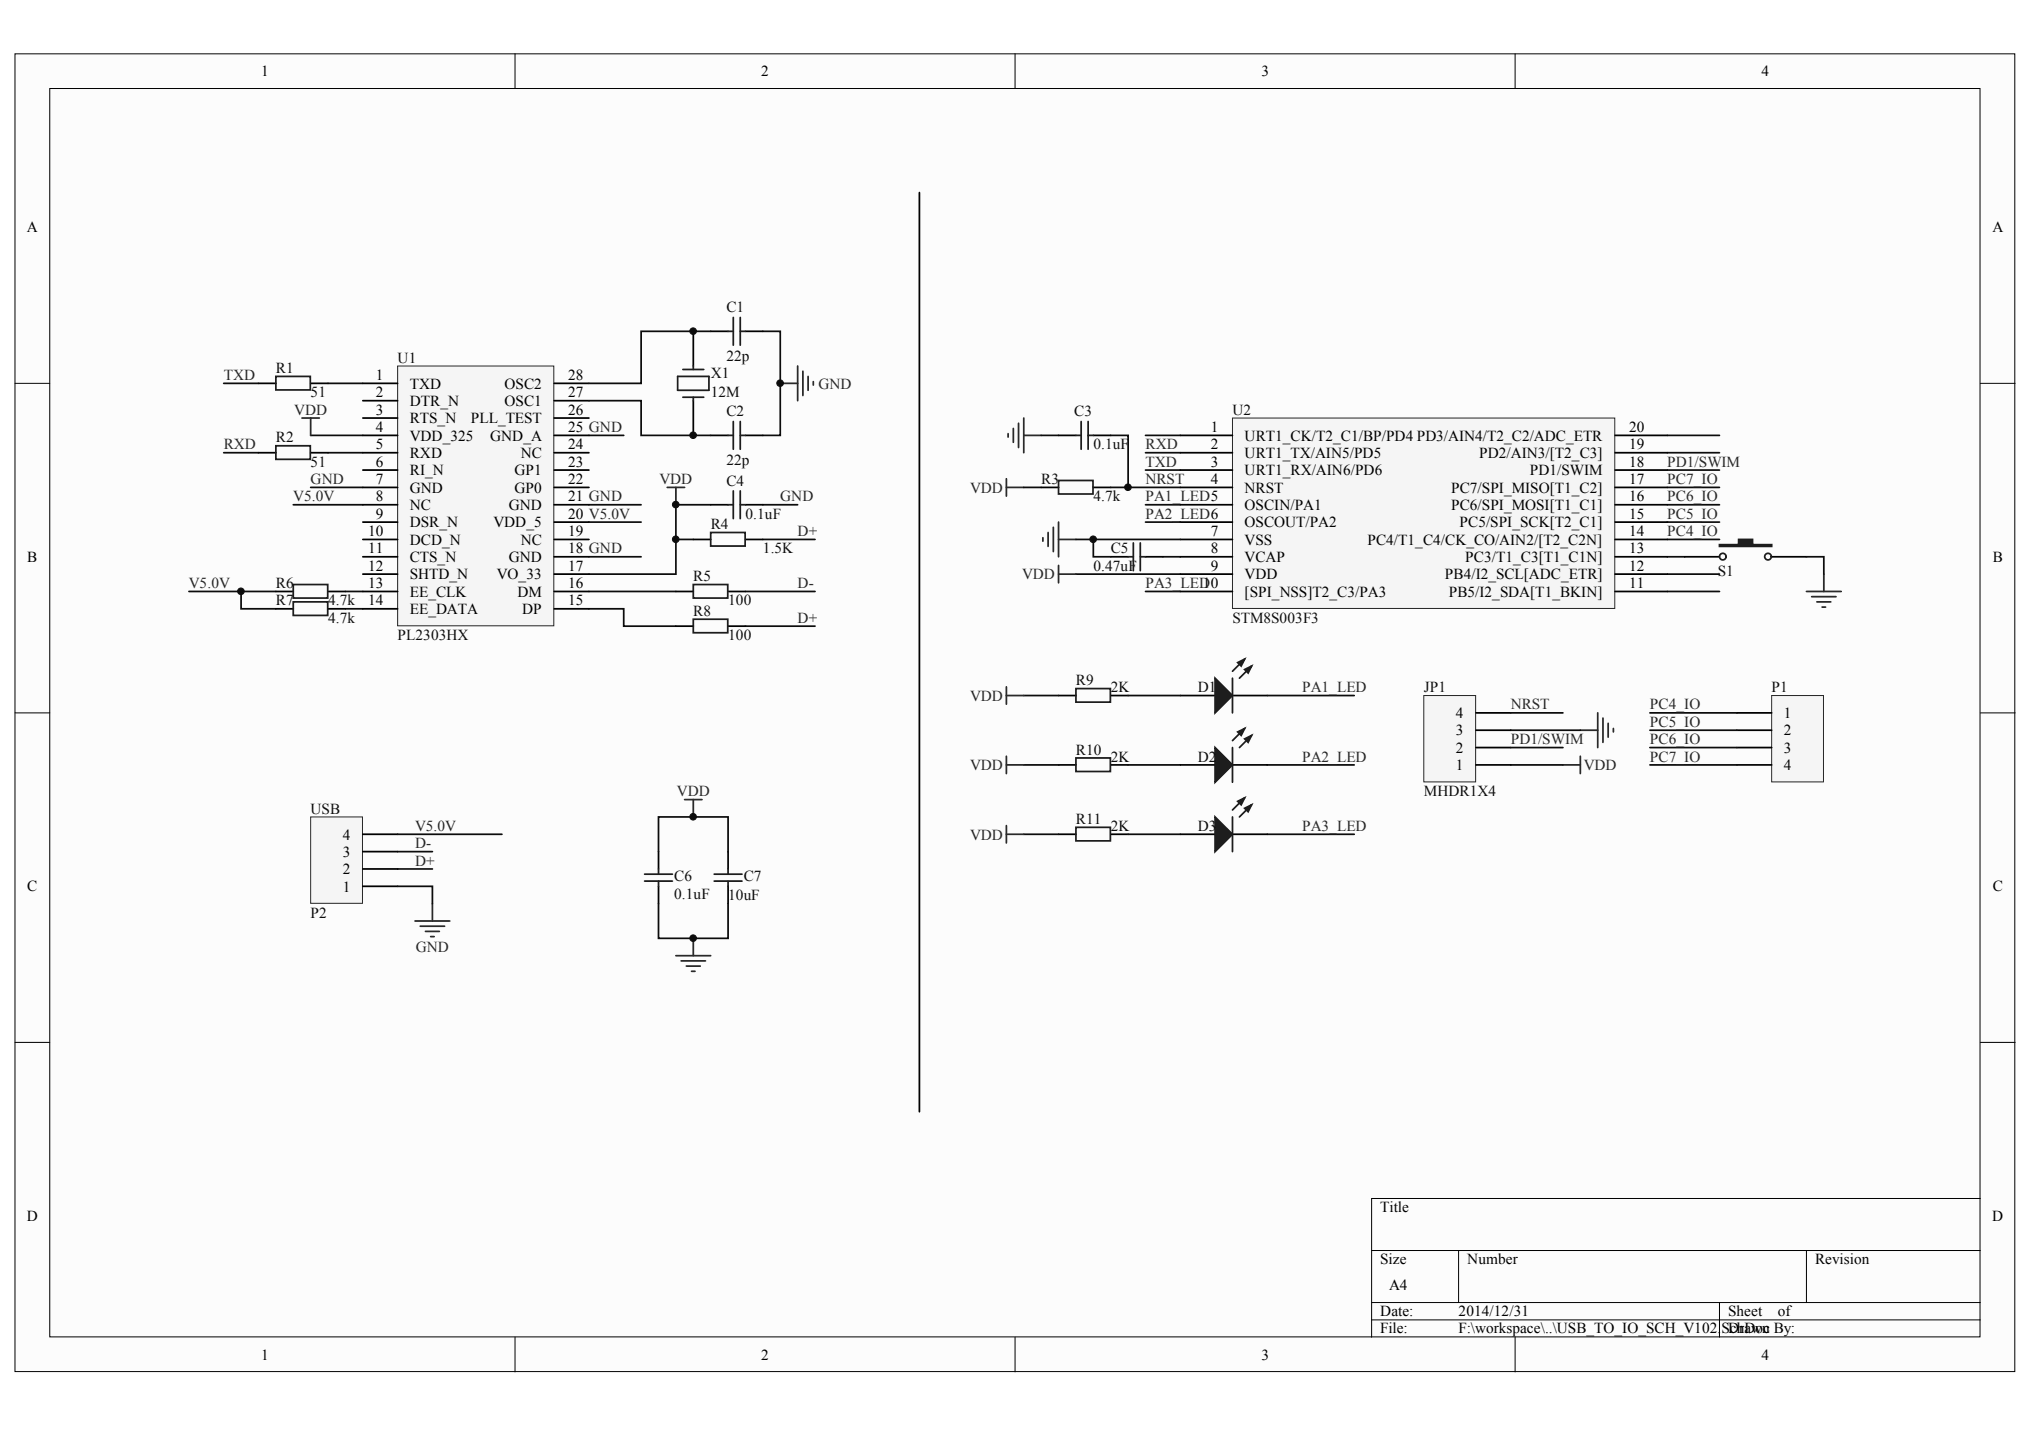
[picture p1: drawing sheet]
<svg xmlns="http://www.w3.org/2000/svg" width="287mm" height="202mm" viewBox="0 0 287 202" stroke-linecap="round" stroke-linejoin="round" font-family="sans-serif">
<defs><g id="words">
<g font-size="2.2">
<text x="36.9" y="10.8">1</text>
<text x="107.4" y="10.8">2</text>
<text x="177.9" y="10.8">3</text>
<text x="248.5" y="10.8">4</text>
<text x="3.8" y="32.8">A</text>
<text x="281.1" y="32.8">A</text>
<text x="53" y="53.6">1</text>
<text x="80.1" y="53.6">28</text>
<text x="53" y="56">2</text>
<text x="53" y="58.5">3</text>
<text x="57.8" y="54.8">TXD</text>
<text x="57.8" y="57.3">DTR_N</text>
<text x="57.8" y="59.7">RTS_N</text>
<text x="66.4" y="59.7">PLL_TEST</text>
<text x="71.2" y="57.3">OSC1</text>
<text x="71.2" y="54.8">OSC2</text>
<text x="80.1" y="58.5">26</text>
<text x="80.1" y="56">27</text>
<text x="53" y="60.9">4</text>
<text x="53" y="63.4">5</text>
<text x="53" y="65.8">6</text>
<text x="57.8" y="62.2">VDD_325</text>
<text x="57.8" y="64.6">RXD</text>
<text x="69.1" y="62.2">GND_A</text>
<text x="73.5" y="64.6">NC</text>
<text x="80.1" y="65.8">23</text>
<text x="80.1" y="63.4">24</text>
<text x="80.1" y="60.9">25 GND</text>
<text x="170.8" y="60.9">1</text>
<text x="170.8" y="63.4">2</text>
<text x="170.8" y="65.8">3</text>
<text x="175.6" y="62.2">URT1_CK/T2_C1/BP/PD4 PD3/AIN4/T2_C2/ADC_ETR</text>
<text x="175.6" y="64.6">URT1_TX/AIN5/PD5</text>
<text x="208.7" y="64.6">PD2/AIN3/[T2_C3]</text>
<text x="229.8" y="65.8">18</text>
<text x="229.8" y="63.4">19</text>
<text x="229.8" y="60.9">20</text>
<text x="53" y="68.3">7</text>
<text x="53" y="70.7">8</text>
<text x="57.8" y="67.1">RI_N</text>
<text x="57.8" y="69.5">GND</text>
<text x="57.8" y="71.9">NC</text>
<text x="71.8" y="71.9">GND</text>
<text x="72.6" y="69.5">GP0</text>
<text x="72.6" y="67.1">GP1</text>
<text x="80.1" y="70.7">21 GND</text>
<text x="80.1" y="68.3">22</text>
<text x="170.8" y="68.3">4</text>
<text x="175.6" y="67.1">URT1_RX/AIN6/PD6</text>
<text x="175.6" y="69.5">NRST</text>
<text x="175.6" y="71.9">OSCIN/PA1</text>
<text x="204.7" y="71.9">PC6/SPI_MOSI[T1_C1]</text>
<text x="204.7" y="69.5">PC7/SPI_MISO[T1_C2]</text>
<text x="215.8" y="67.1">PD1/SWIM</text>
<text x="229.8" y="70.7">16</text>
<text x="229.8" y="68.3">17</text>
<text x="51.9" y="75.6">10</text>
<text x="53" y="73.2">9</text>
<text x="57.8" y="74.4">DSR_N</text>
<text x="57.8" y="76.8">DCD_N</text>
<text x="69.6" y="74.4">VDD_5</text>
<text x="73.5" y="76.8">NC</text>
<text x="80.1" y="75.6">19</text>
<text x="80.1" y="73.2">20 V5.0V</text>
<text x="170.8" y="75.6">7</text>
<text x="175.6" y="74.4">OSCOUT/PA2</text>
<text x="175.6" y="76.8">VSS</text>
<text x="192.9" y="76.8">PC4/T1_C4/CK_CO/AIN2/[T2_C2N]</text>
<text x="205.9" y="74.4">PC5/SPI_SCK[T2_C1]</text>
<text x="229.8" y="75.6">14</text>
<text x="229.8" y="73.2">15</text>
<text x="3.9" y="79.2">B</text>
<text x="51.9" y="78.1">11</text>
<text x="51.9" y="80.5">12</text>
<text x="51.9" y="83">13</text>
<text x="57.8" y="79.3">CTS_N</text>
<text x="57.8" y="81.7">SHTD_N</text>
<text x="70.1" y="81.7">VO_33</text>
<text x="71.8" y="79.3">GND</text>
<text x="80.1" y="83">16</text>
<text x="80.1" y="80.5">17</text>
<text x="80.1" y="78.1">18 GND</text>
<text x="169.7" y="83">10</text>
<text x="170.8" y="78.1">8</text>
<text x="170.8" y="80.5">9</text>
<text x="175.6" y="79.3">VCAP</text>
<text x="175.6" y="81.7">VDD</text>
<text x="203.8" y="81.7">PB4/I2_SCL[ADC_ETR]</text>
<text x="206.7" y="79.3">PC3/T1_C3[T1_C1N]</text>
<text x="229.8" y="83">11</text>
<text x="229.8" y="80.5">12</text>
<text x="229.8" y="78.1">13</text>
<text x="281.1" y="79.2">B</text>
<text x="51.9" y="85.4">14</text>
<text x="57.8" y="84.2">EE_CLK</text>
<text x="57.8" y="86.6">EE_DATA</text>
<text x="73" y="84.2">DM</text>
<text x="73.7" y="86.6">DP</text>
<text x="80.1" y="85.4">15</text>
<text x="175.6" y="84.2">[SPI_NSS]T2_C3/PA3</text>
<text x="204.4" y="84.2">PB5/I2_SDA[T1_BKIN]</text>
<text x="205.4" y="101.3">4</text>
<text x="251.7" y="101.3">1</text>
<text x="205.4" y="106.2">2</text>
<text x="205.4" y="103.8">3</text>
<text x="251.7" y="103.8">2</text>
<text x="251.7" y="106.2">3</text>
<text x="205.4" y="108.6">1</text>
<text x="251.7" y="108.6">4</text>
<text x="48.4" y="118.4">4</text>
<text x="3.9" y="125.7">C</text>
<text x="48.4" y="125.8">1</text>
<text x="48.4" y="123.3">2</text>
<text x="48.4" y="120.9">3</text>
<text x="281.1" y="125.7">C</text>
<text x="3.8" y="172.2">D</text>
<text x="194.7" y="171">Title</text>
<text x="281.1" y="172.2">D</text>
<text x="194.7" y="178.3">Size</text>
<text x="207" y="178.3">Number</text>
<text x="256.1" y="178.3">Revision</text>
<text x="194.7" y="185.7">Date:</text>
<text x="196" y="182">A4</text>
<text x="205.8" y="185.7">2014/12/31</text>
<text x="243.8" y="185.7">Sheet</text>
<text x="250.8" y="185.7">of</text>
<text x="36.9" y="191.8">1</text>
<text x="107.4" y="191.8">2</text>
<text x="177.9" y="191.8">3</text>
<text x="194.7" y="188.1">File:</text>
<text x="205.8" y="188.1">F:\workspace\..\USB_TO_IO_SCH_V102.</text>
<text x="242.9" y="188.1">SDrawn</text>
<text x="244" y="188.1">chDoc By:</text>
<text x="248.5" y="191.8">4</text>
</g>
<g font-size="2.2" fill="#0e0e0e">
<text x="102.5" y="44.1">C1</text>
<text x="38.9" y="52.6">R1</text>
<text x="56.1" y="51.2">U1</text>
<text x="100.3" y="53.4">X1</text>
<text x="102.5" y="50.9">22p</text>
<text x="43.8" y="56">51</text>
<text x="100.3" y="56">12M</text>
<text x="102.5" y="58.7">C2</text>
<text x="151.5" y="58.7">C3</text>
<text x="173.9" y="58.5">U2</text>
<text x="38.9" y="62.4">R2</text>
<text x="43.8" y="65.8">51</text>
<text x="102.5" y="65.6">22p</text>
<text x="154.2" y="63.4">0.1uF</text>
<text x="102.5" y="68.5">C4</text>
<text x="146.9" y="68.3">R3</text>
<text x="154.2" y="70.7">4.7k</text>
<text x="100.3" y="74.6">R4</text>
<text x="105.2" y="73.2">0.1uF</text>
<text x="38.9" y="83">R6</text>
<text x="97.8" y="82">R5</text>
<text x="107.6" y="78.1">1.5K</text>
<text x="154.2" y="80.5">0.47uF</text>
<text x="156.7" y="78.1">C5</text>
<text x="242.3" y="81.2">S1</text>
<text x="38.9" y="85.4">R7</text>
<text x="46.3" y="85.4">4.7k</text>
<text x="46.3" y="87.8">4.7k</text>
<text x="97.8" y="86.9">R8</text>
<text x="102.7" y="85.4">100</text>
<text x="173.9" y="87.8">STM8S003F3</text>
<text x="56.1" y="90.3">PL2303HX</text>
<text x="102.7" y="90.3">100</text>
<text x="151.8" y="96.7">R9</text>
<text x="156.7" y="97.6">2K</text>
<text x="169" y="97.6">D1</text>
<text x="200.9" y="97.6">JP1</text>
<text x="249.9" y="97.6">P1</text>
<text x="151.8" y="106.4">R10</text>
<text x="156.7" y="107.4">2K</text>
<text x="169" y="107.4">D2</text>
<text x="200.9" y="112.3">MHDR1X4</text>
<text x="43.8" y="114.8">USB</text>
<text x="151.8" y="116.2">R11</text>
<text x="156.7" y="117.2">2K</text>
<text x="169" y="117.2">D3</text>
<text x="95.1" y="124.3">C6</text>
<text x="104.9" y="124.3">C7</text>
<text x="43.8" y="129.4">P2</text>
<text x="95.1" y="126.7">0.1uF</text>
<text x="102.7" y="127">10uF</text>
</g>
<g font-size="2.2" fill="#262626">
<text x="31.6" y="53.6">TXD</text>
<text x="41.5" y="58.5">VDD</text>
<text x="115.5" y="54.8">GND</text>
<text x="31.6" y="63.4">RXD</text>
<text x="161.6" y="65.8">TXD</text>
<text x="161.6" y="63.4">RXD</text>
<text x="235.2" y="65.8">PD1/SWIM</text>
<text x="41.4" y="70.7">V5.0V</text>
<text x="43.8" y="68.3">GND</text>
<text x="93" y="68.3">VDD</text>
<text x="110.1" y="70.7">GND</text>
<text x="136.8" y="69.5">VDD</text>
<text x="161.6" y="68.3">NRST</text>
<text x="161.6" y="70.7">PA1_LED5</text>
<text x="235.2" y="70.7">PC6_IO</text>
<text x="235.2" y="68.3">PC7_IO</text>
<text x="112.5" y="75.6">D+</text>
<text x="161.6" y="73.2">PA2_LED6</text>
<text x="235.2" y="75.6">PC4_IO</text>
<text x="235.2" y="73.2">PC5_IO</text>
<text x="26.7" y="83">V5.0V</text>
<text x="112.5" y="83">D-</text>
<text x="144.2" y="81.7">VDD</text>
<text x="161.6" y="83">PA3_LED</text>
<text x="112.5" y="87.8">D+</text>
<text x="136.8" y="98.9">VDD</text>
<text x="183.7" y="97.6">PA1_LED</text>
<text x="213.1" y="100.1">NRST</text>
<text x="232.8" y="100.1">PC4_IO</text>
<text x="183.7" y="107.4">PA2_LED</text>
<text x="213.1" y="105">PD1/SWIM</text>
<text x="232.8" y="102.5">PC5_IO</text>
<text x="232.8" y="105">PC6_IO</text>
<text x="232.8" y="107.4">PC7_IO</text>
<text x="95.5" y="112.3">VDD</text>
<text x="136.8" y="108.6">VDD</text>
<text x="223.4" y="108.6">VDD</text>
<text x="58.5" y="119.7">D-</text>
<text x="58.5" y="117.2">V5.0V</text>
<text x="136.8" y="118.4">VDD</text>
<text x="183.7" y="117.2">PA3_LED</text>
<text x="58.5" y="122.1">D+</text>
<text x="58.7" y="134.3">GND</text>
</g>
</g></defs>
<g fill="#fcfcfc" stroke="#000" stroke-width=".14">
<path d="M2.1 7.6h282.1v185.9h-282.1z"/>
<path d="M7 12.5h272.3v176.1h-272.3z"/>
</g>
<g fill="none" stroke="#000" stroke-width=".14">
<path d="M72.7 7.6v4.9M143.2 7.6v4.9M213.7 7.6v4.9M2.1 54.1h4.9M279.4 54.1h4.9M2.1 100.6h4.9M279.4 100.6h4.9M2.1 147h4.9M279.4 147h4.9M193.5 176.4h85.9M205.8 176.4v7.3M254.8 176.4v7.3"/>
<path d="M279.4 169.1h-85.9v19.5M72.7 188.6v4.9M143.2 188.6v4.9M193.5 183.7h85.9M193.5 186.2h85.9M213.7 188.6v4.9M242.6 183.7v4.9"/>
</g>
<g fill="none" stroke="#0e0e0e" stroke-width=".25">
<path d="M31.6 54.1h4.9M46.3 54.1h4.9M107.6 46.7h2.5v14.7h-2.5M31.6 63.9h4.9M41.4 71.2h9.8M43.8 68.8h7.4M43.8 61.4h7.4M46.3 63.9h4.9M83.1 73.6h7.3M83.1 71.2h7.3M83.1 78.5h7.3M83.1 61.4h4.9"/>
<path d="M97.8 76.1h-2.4v4.9h-12.3M100.3 71.2h-4.9v4.9M107.6 71.2h4.9M107.6 76.1h7.4M26.7 83.4h7.3M38.9 83.4h-4.9v2.5h4.9M48.7 83.4h2.5M48.7 85.9h2.5M83.1 85.9h4.9v2.4h7.4M83.1 83.4h12.3M105.2 83.4h9.8M105.2 88.3h9.8"/>
</g>
<path d="M110.1 54.1h2.4M112.5 51.6v4.9M113.3 52.4v3.4M114 53.1v2M114.7 53.8v.5" fill="none" stroke="#262626" stroke-width=".25"/>
<path d="M56.1 51.6h22v36.7h-22z" fill="#f5f5f5" stroke="#262626" stroke-width=".14"/>
<g fill="none" stroke="#000" stroke-width=".25">
<path d="M36.5 54.1h2.4M43.8 54.1h2.5M51.2 54.1h4.9M51.2 56.5h4.9M51.2 59h4.9M78.2 54.1h4.9M78.2 56.5h4.9M78.2 59h4.9M100.3 46.7h2.4M105.2 46.7h2.4M36.5 63.9h2.4M43.8 63.9h2.5"/>
<path d="M51.2 61.4h4.9M51.2 63.9h4.9M51.2 66.3h4.9M51.2 68.8h4.9M51.2 71.2h4.9M51.2 73.6h4.9M51.2 76.1h4.9M51.2 78.5h4.9M78.2 61.4h4.9M78.2 63.9h4.9M78.2 66.3h4.9M78.2 68.8h4.9"/>
<path d="M78.2 71.2h4.9M78.2 73.6h4.9M78.2 76.1h4.9M78.2 78.5h4.9M97.8 76.1h2.5M100.3 61.4h2.4M100.3 71.2h2.4M105.2 61.4h2.4M105.2 71.2h2.4M105.2 76.1h2.4M38.9 83.4h2.5M38.9 85.9h2.5"/>
<path d="M46.3 83.4h2.4M46.3 85.9h2.4M51.2 81h4.9M51.2 83.4h4.9M51.2 85.9h4.9M78.2 81h4.9M78.2 83.4h4.9M78.2 85.9h4.9M95.4 83.4h2.4M95.4 88.3h2.4M102.7 83.4h2.5M102.7 88.3h2.5"/>
</g>
<g fill="none" stroke="#1c1c1c" stroke-width=".25">
<path d="M38.9 53.1h4.9v1.9h-4.9zM102.7 46.7h.8M103.5 44.8v3.9M103.5 59.5v3.9M104.4 44.8v3.9M104.4 59.5v3.9M104.4 46.7h.8M38.9 62.9h4.9v1.9h-4.9zM100.3 75.1h4.8v1.9h-4.8zM102.7 61.4h.8M102.7 71.2h.8M103.5 69.2v4"/>
<path d="M104.4 69.2v4M104.4 61.4h.8M104.4 71.2h.8M41.4 82.5h4.8v1.9h-4.8zM41.4 84.9h4.8v1.9h-4.8zM97.8 82.5h4.9v1.9h-4.9zM97.8 87.3h4.9v2h-4.9z"/>
</g>
<path d="M143.7 59.7v3.4M144.4 59v4.9M142.2 61.2v.5M143 60.4v2M144.4 61.4h2.5M147.1 75.9v.4M147.9 75.1v2M148.6 74.4v3.4M149.3 73.6v4.9M149.3 79.8v2.4M149.3 76.1h2.5M149.3 81h2.5" fill="none" stroke="#262626" stroke-width=".25"/>
<g fill="none" stroke="#0e0e0e" stroke-width=".25">
<path d="M146.9 61.4h2.4M156.7 61.4h2.5v7.4h7.3M161.6 71.2h4.9M161.6 73.6h4.9M161.6 66.3h4.9M161.6 63.9h4.9M161.6 61.4h4.9M164.1 78.5h2.4M235.2 71.2h7.4M235.2 73.6h7.4M235.2 66.3h7.4M235.2 63.9h7.4"/>
<path d="M235.2 61.4h7.4M235.2 78.5h2.5M235.2 68.8h7.4M235.2 76.1h7.4M151.8 81h14.7M161.6 83.4h4.9M235.2 81h7.4M235.2 83.4h7.4"/>
</g>
<path d="M173.9 59h53.9v26.8h-53.9z" fill="#f5f5f5" stroke="#262626" stroke-width=".14"/>
<g fill="none" stroke="#000" stroke-width=".25">
<path d="M166.5 61.4h7.4M166.5 63.9h7.4M166.5 66.3h7.4M166.5 68.8h7.4M166.5 71.2h7.4M166.5 73.6h7.4M166.5 76.1h7.4M166.5 78.5h7.4M227.9 61.4h7.3M227.9 63.9h7.3M227.9 66.3h7.3M227.9 68.8h7.3"/>
<path d="M227.9 71.2h7.3M227.9 73.6h7.3M227.9 76.1h7.3M227.9 78.5h7.3M166.5 81h7.4M166.5 83.4h7.4M227.9 81h7.3M227.9 83.4h7.3"/>
</g>
<path d="M142 67.5v2.5M142 68.8h2.4M220.5 107.9h2.4M222.9 106.7v2.4M222.9 103h2.5M225.4 100.6v4.9M226.1 101.3v3.4M226.9 102v2M227.6 102.8v.5" fill="none" stroke="#262626" stroke-width=".25"/>
<path d="M213.1 103h9.8M213.1 107.9h7.4" fill="none" stroke="#0e0e0e" stroke-width=".25"/>
<path d="M200.9 98.1h7.3v12.2h-7.3z" fill="#f5f5f5" stroke="#262626" stroke-width=".14"/>
<g fill="none" stroke="#000" stroke-width=".25">
<path d="M146.9 68.8h2.4M149.3 61.4h2.5M154.2 61.4h2.5M154.2 68.8h2.5M156.7 78.5h2.5M161.6 78.5h2.5M237.7 78.5h4.9M249.9 78.5h4.9M149.3 98.1h2.5M156.7 98.1h2.5M166.5 98.1h4.9M173.9 98.1h4.9"/>
<path d="M149.3 107.9h2.5M149.3 117.7h2.5M156.7 107.9h2.5M156.7 117.7h2.5M208.2 107.9h4.9M208.2 105.5h4.9M208.2 103h4.9M208.2 100.6h4.9"/>
</g>
<g fill="none" stroke="#1c1c1c" stroke-width=".25">
<path d="M152.5 59.5v3.9M153.5 59.5v3.9M149.3 67.8h4.9v1.9h-4.9zM151.8 61.4h.7M153.5 61.4h.7M159.2 78.5h.7M159.9 76.6v3.9M160.9 76.6v3.9M160.9 78.5h.7M151.8 97.1h4.8v1.9h-4.8zM173.9 95.7v4.9M175.6 93l-1.7 1.7"/>
<path d="M176.6 94l-1.7 1.7M151.8 106.9h4.8v1.9h-4.8zM151.8 116.7h4.8v1.9h-4.8z"/>
<circle cx="243" cy="78.5" r=".47"/>
<circle cx="249.4" cy="78.5" r=".47"/>
</g>
<path d="M144.4 68.8h2.5M151.8 76.1h2.4v2.4h2.5M254.8 78.5h2.5v2.5M144.4 98.1h4.9M159.2 98.1h7.3M178.8 98.1h12.2M144.4 107.9h4.9M144.4 117.7h4.9M159.2 107.9h7.3M159.2 117.7h7.3M178.8 107.9h12.2M178.8 117.7h12.2" fill="none" stroke="#0e0e0e" stroke-width=".25"/>
<g fill="#1c1c1c" stroke="#1c1c1c" stroke-width=".25">
<path d="M171.4 95.7l2.5 2.4-2.5 2.5z"/>
<path d="M175.6 94.4l1-.4-.5 .9z"/>
<path d="M174.6 93.5l1-.5-.5 1z"/>
<path d="M242.6 76.8h2.7v-.7h1.9v.7h2.7v.3h-7.3z" fill-rule="evenodd"/>
</g>
<path d="M142 96.9v2.4M142 98.1h2.4M254.8 83.4h5M255.6 84.2h3.4M256.3 84.9h2M257.1 85.6h.4M257.3 81v2.4M142 106.7v2.4M142 116.5v2.4M142 107.9h2.4M142 117.7h2.4" fill="none" stroke="#262626" stroke-width=".25"/>
<path d="M249.9 98.1h7.4v12.2h-7.4z" fill="#f5f5f5" stroke="#262626" stroke-width=".14"/>
<path d="M245 100.6h4.9M245 103h4.9M245 105.5h4.9M245 107.9h4.9M92.9 120.1v2.5M92.9 125v2.5M102.7 120.1v2.5M102.7 125v2.5" fill="none" stroke="#000" stroke-width=".25"/>
<path d="M213.1 100.6h7.4M213.1 105.5h7.4M232.8 100.6h12.2M232.8 103h12.2M232.8 105.5h12.2M232.8 107.9h12.2M56.1 122.6h4.9M56.1 120.1h4.9" fill="none" stroke="#0e0e0e" stroke-width=".25"/>
<path d="M96.6 112.8h2.4M97.8 112.8v2.4M95.4 134.8h4.9M96.1 135.5h3.4M96.8 136.3h2M97.6 137h.5M97.8 132.4v2.4" fill="none" stroke="#262626" stroke-width=".25"/>
<path d="M90.9 123.3h4M90.9 124.3h4M92.9 122.6v.7M92.9 124.3v.7M100.8 123.3h3.9M100.8 124.3h3.9M102.7 122.6v.7M102.7 124.3v.7" fill="none" stroke="#1c1c1c" stroke-width=".25"/>
<path d="M43.8 115.2h7.3v12.2h-7.3z" fill="#f5f5f5" stroke="#262626" stroke-width=".14"/>
<path d="M129.7 27.2v129.6M97.8 46.7v4.9M97.8 56.5v4.9M51.2 117.7h4.9M166.5 117.7h4.9M166.5 107.9h4.9M173.9 117.7h4.9M173.9 107.9h4.9M51.2 125h4.9M51.2 122.6h4.9M51.2 120.1h4.9" fill="none" stroke="#000" stroke-width=".25"/>
<g fill="#1c1c1c" stroke="#1c1c1c" stroke-width=".25">
<path d="M171.4 105.5l2.5 2.4-2.5 2.4z"/>
<path d="M175.6 104.2l1-.5-.5 1z"/>
<path d="M174.6 103.3l1-.5-.5 .9z"/>
<path d="M171.4 115.2l2.5 2.5-2.5 2.4z"/>
<path d="M175.6 114l1-.5-.5 1z"/>
<path d="M174.6 113l1-.5-.5 1z"/>
</g>
<path d="M95.6 53.1h4.4v2h-4.4zM96.3 52.1h3M96.3 56h3M97.8 51.6v.5M97.8 56v.5M173.9 105.5v4.8M173.9 115.2v4.9M175.6 102.8l-1.7 1.7M175.6 112.5l-1.7 1.8M176.6 103.7l-1.7 1.8M176.6 113.5l-1.7 1.7" fill="none" stroke="#1c1c1c" stroke-width=".25"/>
<path d="M42.6 59h2.5M43.8 59v2.4M94.1 68.8h2.5M95.4 68.8v2.4M58.5 129.9h5M59.3 130.7h3.4M60 131.4h2M60.8 132.1h.4M61 127.5v2.4" fill="none" stroke="#262626" stroke-width=".25"/>
<path d="M83.1 56.5h7.3v4.9h9.9M100.3 46.7h-9.9v7.4h-7.3M154.2 76.1h12.3M156.7 68.8h2.5M56.1 117.7h14.7M56.1 125h4.9v2.5M92.9 120.1v-4.9h9.8v4.9M92.9 127.5v4.9h9.8v-4.9" fill="none" stroke="#0e0e0e" stroke-width=".25"/>
<g fill="#0e0e0e" stroke="#0e0e0e" stroke-width=".14">
<circle cx="34" cy="83.4" r=".47"/>
<circle cx="95.3" cy="76.1" r=".47"/>
<circle cx="95.3" cy="71.2" r=".47"/>
<circle cx="97.8" cy="132.3" r=".47"/>
<circle cx="97.8" cy="115.2" r=".47"/>
<circle cx="97.8" cy="61.4" r=".47"/>
<circle cx="97.8" cy="46.7" r=".47"/>
<circle cx="110.1" cy="54.1" r=".47"/>
<circle cx="154.2" cy="76.1" r=".47"/>
<circle cx="159.1" cy="68.7" r=".47"/>
</g>
<use href="#words"/>
</svg>
